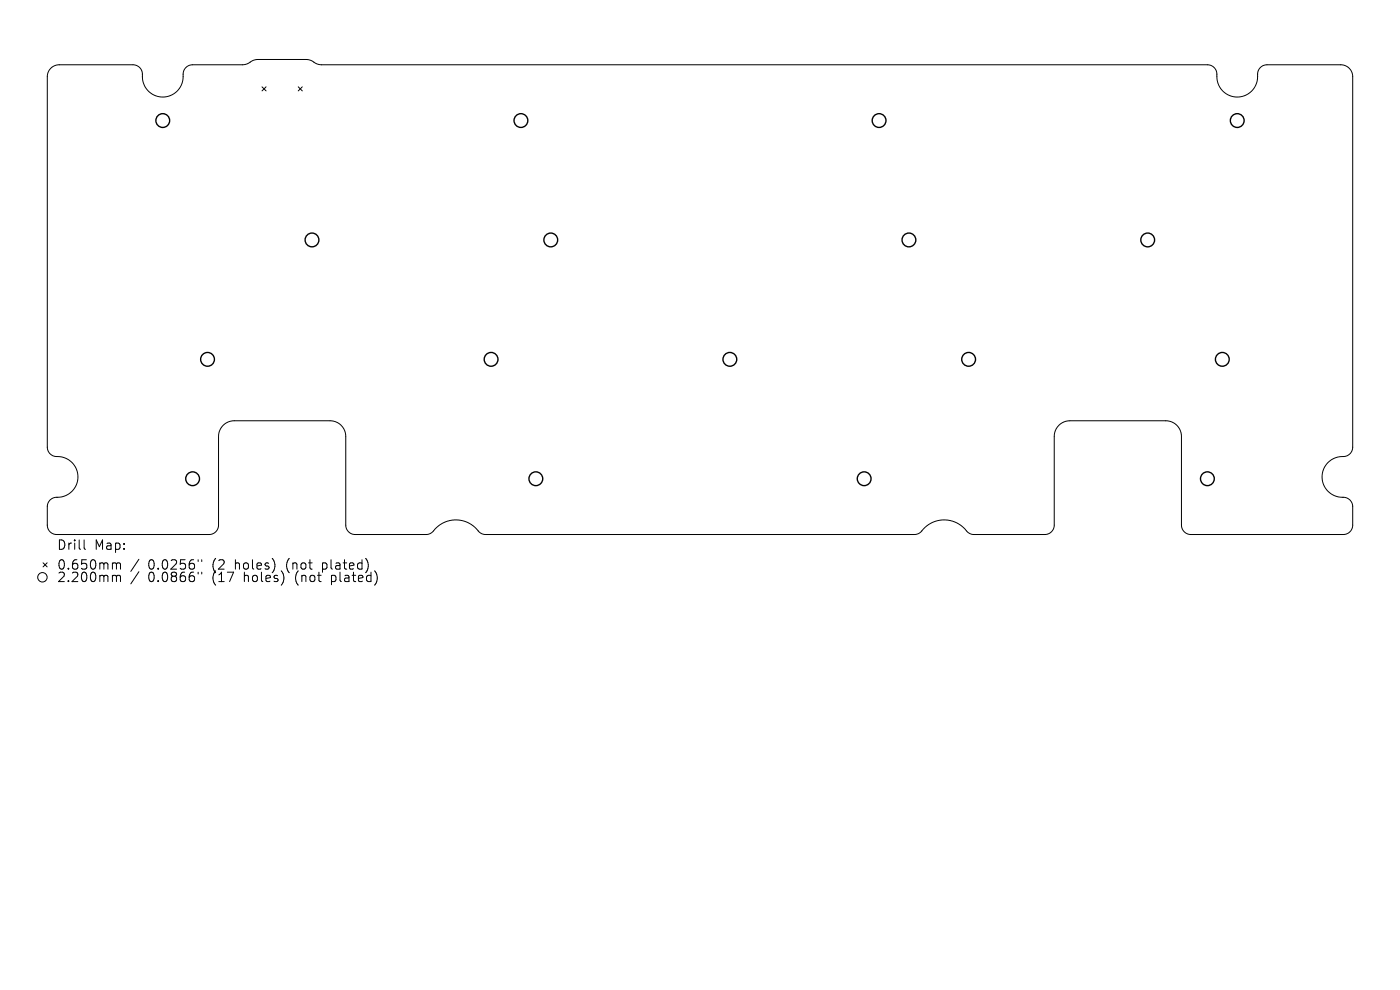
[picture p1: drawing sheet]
<svg xmlns="http://www.w3.org/2000/svg" width="297mm" height="210mm" viewBox="0 0 297 210" stroke-linecap="round" stroke-linejoin="round" font-family="sans-serif">
<defs><g id="words">
<g font-size="2.8">
<text x="12" y="116.9">Drill</text>
<text x="20" y="116.9">Map:</text>
<text x="12" y="121.1">0.650mm</text>
<text x="12" y="123.8">2.200mm</text>
<text x="31.4" y="121.1">0.0256&quot;</text>
<text x="31.4" y="123.8">0.0866&quot;</text>
<text x="45.2" y="121.1">(2</text>
<text x="45.2" y="123.8">(17</text>
<text x="50.1" y="121.1">holes)</text>
<text x="52" y="123.8">holes)</text>
<text x="61.2" y="121.1">(not</text>
<text x="63.1" y="123.8">(not</text>
<text x="69" y="121.1">plated)</text>
<text x="70.9" y="123.8">plated)</text>
</g>
</g></defs>
<g fill="none" stroke="#000" stroke-width=".21">
<path d="M10.8 14.5l.9-.6 .9-.2h15.6a1.99 1.99 0 0 1 2 2 4.4 4.4 0 0 0 4.5 4.9 4.4 4.4 0 0 0 4.2-5.2 1.99 1.99 0 0 1 1.9-1.7h10.9l.7-.1 1.2-.7 .9-.3h10.4l.9 .1 1.4 .8 1 .2h188.1a1.99 1.99 0 0 1 1.9 2 4.4 4.4 0 0 0 4.5 4.9 4.4 4.4 0 0 0 4.1-5.2 1.99 1.99 0 0 1 2-1.7l15.9 .1a2.52 2.52 0 0 1 2.3 2.5v78.7a2.12 2.12 0 0 1-2.6 1.9 4.4 4.4 0 0 0-3.9 4.8 4.4 4.4 0 0 0 4.8 3.8 2 2 0 0 1 1.7 2v4.1a1.99 1.99 0 0 1-2 1.8h-32.5a1.99 1.99 0 0 1-1.9-2v-19.1a3.3 3.3 0 0 0-3.3-3h-20.6a3.3 3.3 0 0 0-3 3.3l-.1 19a1.99 1.99 0 0 1-1.9 1.8h-15.2l-.6-.2-.6-.3a6.2 6.2 0 0 0-10.2 .1l-1.1 .4h-91l-1.2-.4a6.2 6.2 0 0 0-10.3 0l-1.1 .4h-15.1a1.99 1.99 0 0 1-1.9-2l-.1-19.1a3.3 3.3 0 0 0-3.3-3h-20.6a3.3 3.3 0 0 0-3 3.3v19a1.99 1.99 0 0 1-2 1.8h-32.5a1.99 1.99 0 0 1-1.9-2v-4.1a2.12 2.12 0 0 1 2.6-1.8 4.4 4.4 0 0 0 3.9-4.8 4.4 4.4 0 0 0-4.8-3.9 1.99 1.99 0 0 1-1.7-1.9v-78.6l.3-1.1zM55.6 18.4l.8 .9M56.4 18.4l-.8 .9M63.3 18.4l.8 .9M64.1 18.4l-.8 .9M9.1 119.4l.9 .9M10 119.4l-.9 .9M17.8 114.5v1.7l.3 .3M24.1 119.4l.5 .1 .1 .2M24.7 119.7l.3-.3 .5 .1 .1 1.2M24.7 119.7v1M29.5 118.6l-1.7 2.6"/>
<path d="M42 118.7v.4M42.8 118.7v.4M24.1 122h.3l.3 .3M24.7 122.3v1.1M24.7 122.3l.3-.3 .5 .1 .1 1.3M29.5 121.3l-1.7 2.6M42 121.4v.4M42.8 121.4v.4"/>
<circle cx="9" cy="122.5" r="1"/>
</g>
<g fill="none" stroke="#000" stroke-width=".29">
<circle cx="34.5" cy="25.6" r="1.46"/>
<circle cx="110.5" cy="25.6" r="1.46"/>
<circle cx="186.5" cy="25.6" r="1.46"/>
<circle cx="262.5" cy="25.6" r="1.46"/>
<circle cx="66.2" cy="50.9" r="1.46"/>
<circle cx="116.8" cy="50.9" r="1.46"/>
<circle cx="192.8" cy="50.9" r="1.46"/>
<circle cx="243.5" cy="50.9" r="1.46"/>
<circle cx="44" cy="76.2" r="1.46"/>
<circle cx="104.2" cy="76.2" r="1.46"/>
<circle cx="154.8" cy="76.2" r="1.46"/>
<circle cx="205.5" cy="76.2" r="1.46"/>
<circle cx="259.3" cy="76.2" r="1.46"/>
<circle cx="40.9" cy="101.6" r="1.46"/>
<circle cx="113.7" cy="101.6" r="1.46"/>
<circle cx="183.3" cy="101.6" r="1.46"/>
<circle cx="256.1" cy="101.6" r="1.46"/>
</g>
<use href="#words"/>
</svg>
